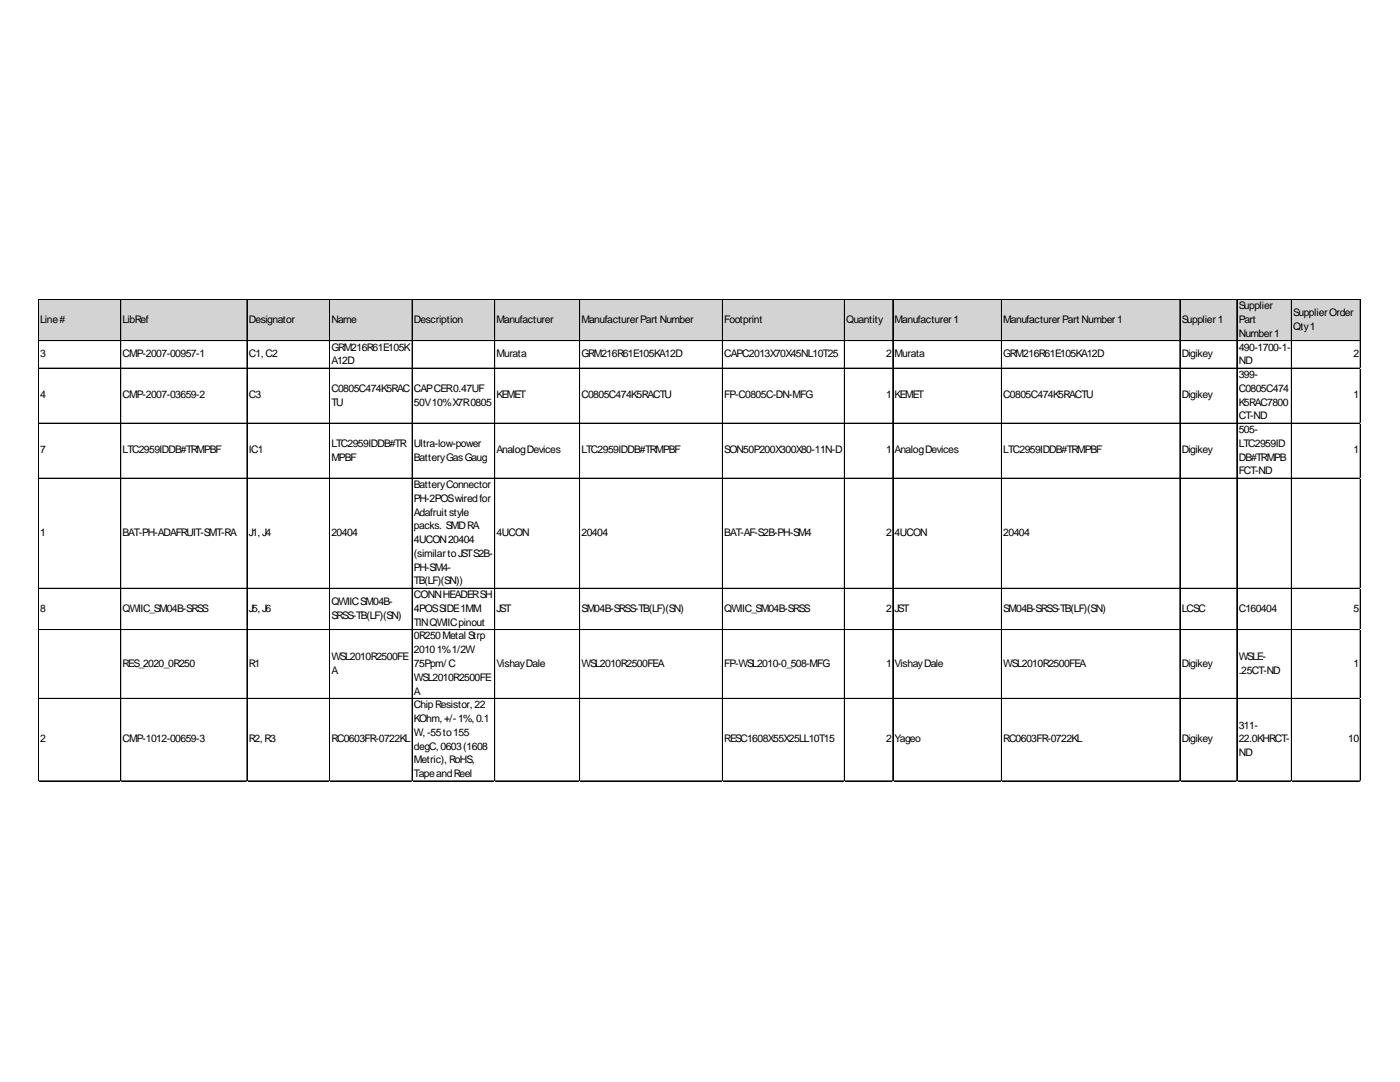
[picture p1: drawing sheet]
<svg xmlns="http://www.w3.org/2000/svg" width="279mm" height="216mm" viewBox="0 0 279 216" stroke-linecap="round" stroke-linejoin="round" font-family="sans-serif">
<defs><g id="words">
<g font-size="2.1">
<text x="8" y="64.5">Line#</text>
<text x="24.5" y="64.5">LibRef</text>
<text x="49.7" y="64.5">Designator</text>
<text x="66.1" y="64.5">Name</text>
<text x="82.6" y="64.5">Description</text>
<text x="99.1" y="64.5">Manufacturer</text>
<text x="116" y="64.5">ManufacturerPart Number</text>
<text x="144.6" y="64.5">Footprint</text>
<text x="168.9" y="64.5">Quantity</text>
<text x="178.5" y="64.5">Manufacturer1</text>
<text x="200.2" y="64.5">ManufacturerPart Number1</text>
<text x="235.8" y="64.5">Supplier1</text>
<text x="247.2" y="61.7">Supplier</text>
<text x="247.2" y="64.5">Part</text>
<text x="258.1" y="63">SupplierOrder</text>
<text x="258.1" y="65.8">Qty1</text>
<text x="8" y="71.3">3</text>
<text x="24.5" y="71.3">CMP-2007-00957-1</text>
<text x="49.7" y="71.3">C1, C2</text>
<text x="66.1" y="69.9">GRM216R61E105K</text>
<text x="99.1" y="71.3">Murata</text>
<text x="116" y="71.3">GRM216R61E105KA12D</text>
<text x="144.6" y="71.3">CAPC2013X70X45NL10T25</text>
<text x="176.8" y="71.3">2</text>
<text x="178.5" y="71.3">Murata</text>
<text x="200.2" y="71.3">GRM216R61E105KA12D</text>
<text x="235.8" y="71.3">Digikey</text>
<text x="247.2" y="67.2">Number1</text>
<text x="247.2" y="69.9">490-1700-1-</text>
<text x="270.1" y="71.3">2</text>
<text x="66.1" y="72.7">A12D</text>
<text x="247.2" y="72.7">ND</text>
<text x="247.2" y="75.4">399-</text>
<text x="8" y="79.5">4</text>
<text x="24.5" y="79.5">CMP-2007-03659-2</text>
<text x="49.7" y="79.5">C3</text>
<text x="66.1" y="78.2">C0805C474K5RAC</text>
<text x="66.1" y="80.9">TU</text>
<text x="82.6" y="78.2">CAPCER0.47UF</text>
<text x="82.6" y="80.9">50V10%X7R0805</text>
<text x="99.1" y="79.5">KEMET</text>
<text x="116" y="79.5">C0805C474K5RACTU</text>
<text x="144.6" y="79.5">FP-C0805C-DN-MFG</text>
<text x="176.8" y="79.5">1</text>
<text x="178.5" y="79.5">KEMET</text>
<text x="200.2" y="79.5">C0805C474K5RACTU</text>
<text x="235.8" y="79.5">Digikey</text>
<text x="247.2" y="78.2">C0805C474</text>
<text x="247.2" y="80.9">K5RAC7800</text>
<text x="247.2" y="83.7">CT-ND</text>
<text x="270.1" y="79.5">1</text>
<text x="66.1" y="89.2">LTC2959IDDB#TR</text>
<text x="82.6" y="89.2">Ultra-low-power</text>
<text x="247.2" y="86.4">505-</text>
<text x="247.2" y="89.2">LTC2959ID</text>
<text x="8" y="90.5">7</text>
<text x="24.5" y="90.5">LTC2959IDDB#TRMPBF</text>
<text x="49.7" y="90.5">IC1</text>
<text x="66.1" y="91.9">MPBF</text>
<text x="82.6" y="91.9">BatteryGasGaug</text>
<text x="99.1" y="90.5">AnalogDevices</text>
<text x="116" y="90.5">LTC2959IDDB#TRMPBF</text>
<text x="144.6" y="90.5">SON50P200X300X80-11N-D</text>
<text x="176.8" y="90.5">1</text>
<text x="178.5" y="90.5">AnalogDevices</text>
<text x="200.2" y="90.5">LTC2959IDDB#TRMPBF</text>
<text x="235.8" y="90.5">Digikey</text>
<text x="247.2" y="91.9">DB#TRMPB</text>
<text x="247.2" y="94.7">FCT-ND</text>
<text x="270.1" y="90.5">1</text>
<text x="82.6" y="97.4">BatteryConnector</text>
<text x="82.6" y="100.1">PH-2POSwiredfor</text>
<text x="8" y="107">1</text>
<text x="24.5" y="107">BAT-PH-ADAFRUIT-SMT-RA</text>
<text x="49.7" y="107">J1, J4</text>
<text x="66.1" y="107">20404</text>
<text x="82.6" y="102.9">Adafruit style</text>
<text x="82.6" y="105.6">packs. SMDRA</text>
<text x="99.1" y="107">4UCON</text>
<text x="116" y="107">20404</text>
<text x="144.6" y="107">BAT-AF-S2B-PH-SM4</text>
<text x="176.8" y="107">2</text>
<text x="178.5" y="107">4UCON</text>
<text x="200.2" y="107">20404</text>
<text x="82.6" y="108.4">4UCON20404</text>
<text x="82.6" y="111.1">(similartoJSTS2B-</text>
<text x="82.6" y="113.9">PH-SM4-</text>
<text x="82.6" y="116.6">TB(LF)(SN))</text>
<text x="82.6" y="119.4">CONNHEADERSH</text>
<text x="8" y="122.1">8</text>
<text x="24.5" y="122.1">QWIIC_SM04B-SRSS</text>
<text x="49.7" y="122.1">J5, J6</text>
<text x="66.1" y="120.7">QWIICSM04B-</text>
<text x="66.1" y="123.4">SRSS-TB(LF)(SN)</text>
<text x="82.6" y="122.1">4POSSIDE1MM</text>
<text x="82.6" y="124.9">TINQWIICpinout</text>
<text x="99.1" y="122.1">JST</text>
<text x="116" y="122.1">SM04B-SRSS-TB(LF)(SN)</text>
<text x="144.6" y="122.1">QWIIC_SM04B-SRSS</text>
<text x="176.8" y="122.1">2</text>
<text x="178.5" y="122.1">JST</text>
<text x="200.2" y="122.1">SM04B-SRSS-TB(LF)(SN)</text>
<text x="235.8" y="122.1">LCSC</text>
<text x="247.2" y="122.1">C160404</text>
<text x="270.1" y="122.1">5</text>
<text x="66.1" y="131.7">WSL2010R2500FE</text>
<text x="82.6" y="127.6">0R250Metal Strp</text>
<text x="82.6" y="130.3">20101%1/2W</text>
<text x="247.2" y="131.7">WSLE-</text>
<text x="24.5" y="133.1">RES_2020_0R250</text>
<text x="49.7" y="133.1">R1</text>
<text x="66.1" y="134.4">A</text>
<text x="82.6" y="133.1">75Ppm/ C</text>
<text x="82.6" y="135.8">WSL2010R2500FE</text>
<text x="99.1" y="133.1">VishayDale</text>
<text x="116" y="133.1">WSL2010R2500FEA</text>
<text x="144.6" y="133.1">FP-WSL2010-0_508-MFG</text>
<text x="176.8" y="133.1">1</text>
<text x="178.5" y="133.1">VishayDale</text>
<text x="200.2" y="133.1">WSL2010R2500FEA</text>
<text x="235.8" y="133.1">Digikey</text>
<text x="247.2" y="134.4">.25CT-ND</text>
<text x="270.1" y="133.1">1</text>
<text x="82.6" y="138.6">A</text>
<text x="82.6" y="141.3">ChipResistor, 22</text>
<text x="8" y="148.1">2</text>
<text x="24.5" y="148.1">CMP-1012-00659-3</text>
<text x="49.7" y="148.1">R2, R3</text>
<text x="66.1" y="148.1">RC0603FR-0722KL</text>
<text x="82.6" y="144.1">KOhm, +/-1%, 0.1</text>
<text x="82.6" y="146.8">W, -55to155</text>
<text x="82.6" y="149.6">degC, 0603(1608</text>
<text x="144.6" y="148.1">RESC1608X55X25LL10T15</text>
<text x="176.8" y="148.1">2</text>
<text x="178.5" y="148.1">Yageo</text>
<text x="200.2" y="148.1">RC0603FR-0722KL</text>
<text x="235.8" y="148.1">Digikey</text>
<text x="247.2" y="145.4">311-</text>
<text x="247.2" y="148.1">22.0KHRCT-</text>
<text x="269.1" y="148.1">10</text>
<text x="82.6" y="152.3">Metric), RoHS,</text>
<text x="82.6" y="155.1">TapeandReel</text>
<text x="247.2" y="150.9">ND</text>
</g>
</g></defs>
<path d="M7.7 59.8h263.9v8.3h-263.9z" fill="#d3d3d3"/>
<g fill="none" stroke="#000" stroke-width=".2">
<path d="M7.6 59.7v96.2M7.7 59.8h263.8M24.1 59.8v96.1M49.3 59.8v96.1M65.8 59.8v96.1M82.2 59.8v96.1M82.3 59.8v96.1M98.7 59.8v96.1M98.8 59.8v96.1M115.7 59.8v96.1M144.2 59.8v96.1M168.5 59.8v96.1"/>
<path d="M168.6 59.8v96.1M178.2 59.8v96.1M199.9 59.8v96.1M235.5 59.8v96.1M246.8 59.8v96.1M246.9 59.8v96.1M257.7 59.8v96.1M257.8 59.8v96.1M271.5 59.8v96.1M271.5 59.7h-263.8v96.2M7.7 68h263.8M7.7 73.5h263.8"/>
<path d="M7.7 84.4h263.8M7.7 84.5h263.8M7.7 95.4h263.8M7.7 95.5h263.8M7.7 117.4h263.8M7.7 125.6h263.8M7.7 125.7h263.8M7.7 139.3h263.8M7.7 139.4h263.8M7.7 155.8h263.8M7.7 155.9h263.8"/>
</g>
<path d="M7.6 155.9v.1" fill="none" stroke="#e0e0e0" stroke-width=".2"/>
<path d="M7.6 155.9l.1 .1z" fill="#e0e0e0"/>
<path d="M24.1 155.9v.1" fill="none" stroke="#e0e0e0" stroke-width=".2"/>
<path d="M24.1 155.9l.1 .1z" fill="#e0e0e0"/>
<path d="M49.3 155.9v.1" fill="none" stroke="#e0e0e0" stroke-width=".2"/>
<path d="M49.3 155.9l.1 .1z" fill="#e0e0e0"/>
<path d="M65.8 155.9v.1" fill="none" stroke="#e0e0e0" stroke-width=".2"/>
<path d="M65.8 155.9l.1 .1z" fill="#e0e0e0"/>
<path d="M82.2 155.9v.1" fill="none" stroke="#e0e0e0" stroke-width=".2"/>
<path d="M82.2 155.9l.1 .1z" fill="#e0e0e0"/>
<path d="M98.7 155.9v.1" fill="none" stroke="#e0e0e0" stroke-width=".2"/>
<path d="M98.7 155.9l.1 .1z" fill="#e0e0e0"/>
<path d="M115.7 155.9v.1" fill="none" stroke="#e0e0e0" stroke-width=".2"/>
<path d="M115.7 155.9l.1 .1z" fill="#e0e0e0"/>
<path d="M144.2 155.9v.1" fill="none" stroke="#e0e0e0" stroke-width=".2"/>
<path d="M144.2 155.9l.1 .1z" fill="#e0e0e0"/>
<path d="M168.5 155.9v.1" fill="none" stroke="#e0e0e0" stroke-width=".2"/>
<path d="M168.5 155.9l.1 .1z" fill="#e0e0e0"/>
<path d="M178.2 155.9v.1" fill="none" stroke="#e0e0e0" stroke-width=".2"/>
<path d="M178.2 155.9l.1 .1z" fill="#e0e0e0"/>
<path d="M199.9 155.9v.1" fill="none" stroke="#e0e0e0" stroke-width=".2"/>
<path d="M199.9 155.9l.1 .1z" fill="#e0e0e0"/>
<path d="M235.5 155.9v.1" fill="none" stroke="#e0e0e0" stroke-width=".2"/>
<path d="M235.5 155.9l.1 .1z" fill="#e0e0e0"/>
<path d="M246.8 155.9v.1" fill="none" stroke="#e0e0e0" stroke-width=".2"/>
<path d="M246.8 155.9l.1 .1z" fill="#e0e0e0"/>
<path d="M257.7 155.9v.1" fill="none" stroke="#e0e0e0" stroke-width=".2"/>
<path d="M257.7 155.9l.1 .1z" fill="#e0e0e0"/>
<path d="M271.5 155.9v.1" fill="none" stroke="#e0e0e0" stroke-width=".2"/>
<path d="M271.5 155.9v.1z" fill="#e0e0e0"/>
<path d="M271.5 73.5h.1" fill="none" stroke="#e0e0e0" stroke-width=".2"/>
<path d="M271.5 73.5h.1z" fill="#e0e0e0"/>
<path d="M271.5 84.4h.1" fill="none" stroke="#e0e0e0" stroke-width=".2"/>
<path d="M271.5 84.4l.1 .1z" fill="#e0e0e0"/>
<path d="M271.5 95.4h.1" fill="none" stroke="#e0e0e0" stroke-width=".2"/>
<path d="M271.5 95.4l.1 .1z" fill="#e0e0e0"/>
<path d="M271.5 117.4h.1" fill="none" stroke="#e0e0e0" stroke-width=".2"/>
<path d="M271.5 117.4l.1 .1z" fill="#e0e0e0"/>
<path d="M271.5 125.6h.1" fill="none" stroke="#e0e0e0" stroke-width=".2"/>
<path d="M271.5 125.6l.1 .1z" fill="#e0e0e0"/>
<path d="M271.5 139.3h.1" fill="none" stroke="#e0e0e0" stroke-width=".2"/>
<path d="M271.5 139.3l.1 .1z" fill="#e0e0e0"/>
<path d="M271.5 155.8h.1" fill="none" stroke="#e0e0e0" stroke-width=".2"/>
<path d="M271.5 155.8l.1 .1z" fill="#e0e0e0"/>
<use href="#words"/>
</svg>
